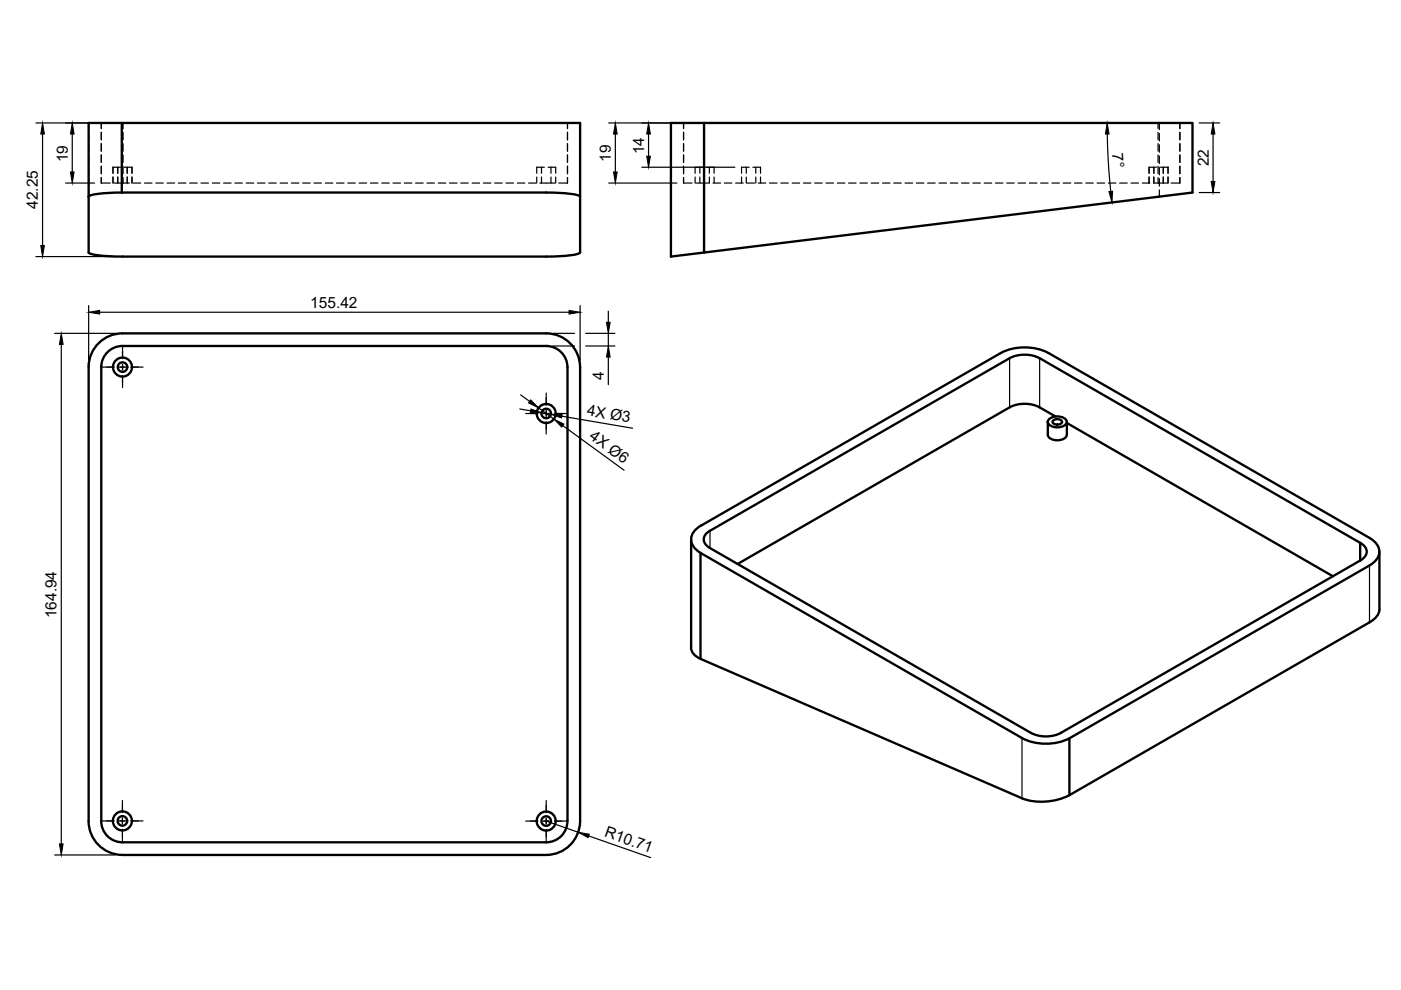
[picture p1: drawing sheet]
<svg xmlns="http://www.w3.org/2000/svg" width="297mm" height="210mm" viewBox="0 0 297 210" stroke-linecap="round" stroke-linejoin="round" font-family="sans-serif">
<defs><g id="words">
<g font-size="3.3">
<text x="14.3" y="34.4" transform="rotate(-90 14.3 34.4)">19</text>
<text x="129.5" y="34.3" transform="rotate(-90 129.5 34.3)">19</text>
<text x="136.6" y="32.7" transform="rotate(-90 136.6 32.7)">14</text>
<text x="235.8" y="32.4" transform="rotate(87 235.8 32.4)">7°</text>
<text x="256.3" y="35.2" transform="rotate(-90 256.3 35.2)">22</text>
<text x="8.1" y="44.3" transform="rotate(-90 8.1 44.3)">42.25</text>
<text x="65.8" y="65.2">155.42</text>
<text x="128" y="80.7" transform="rotate(-90 128 80.7)">4</text>
<text x="124.4" y="88.1" transform="rotate(10 124.4 88.1)">4X Ø3</text>
<text x="124.8" y="92.9" transform="rotate(36 124.8 92.9)">4X Ø6</text>
<text x="12" y="131.1" transform="rotate(-90 12 131.1)">164.94</text>
<text x="128" y="177.3" transform="rotate(19 128 177.3)">R10.71</text>
</g>
</g></defs>
<!-- layer: Smart Centers -->
<g fill="none" stroke="#000" stroke-width=".25">
<path d="M21.6 77.8h2.6M25.4 77.8h1.2M26 73.5v2.5M26 77.2v1.2M26 79.6v2.6M27.8 77.8h2.5M111.4 87.7h2.6M115.2 87.7h1.2M115.8 83.3v2.6M115.8 87.1v1.2M115.8 89.5v2.5M117.6 87.7h2.6"/>
<path d="M21.6 174.1h2.6M25.4 174.1h1.2M26 169.7v2.6M26 173.5v1.1M26 175.8v2.6M27.8 174.1h2.5M111.4 174.1h2.6M115.2 174.1h1.2M115.8 169.7v2.6M115.8 173.5v1.2M115.8 175.9v2.5M117.6 174.1h2.6"/>
</g>
<!-- layer: FD_Dimensions -->
<g fill="none" stroke="#000" stroke-width=".25">
<path d="M7.6 26.1h16.8M9 28.4v23.7M13.9 38.8h6.2M15.3 28.4v8.1M129.1 26.1h18.8M129.1 38.8h14.4M130.5 28.4v8.1M136.1 35.5h19.7M137.5 28.4v4.7M234.8 28.4l.1 4.9 .6 7.3M254.3 26.1h4.3M257.2 28.4v10.1"/>
<path d="M7.6 54.4h17M254.3 40.8h4.3M11.6 70.7h13M13 73v105.9M18.8 64.8v11.5M21.1 66.2h99.5M117.2 70.7h4.6M117.2 73.4h4.6M123 64.8v11.7M124.2 70.7h6.2M124.2 73.4h6.2M129 66v2.3"/>
<path d="M129 70.7v2.7M129 75.7v5.9M110.2 86.7l2.3 .4M110.4 83.7l1.9 1.4M114.2 86.5l3.2 2.4M114.8 87.5l2 .3M119.1 88.2l15 2.6M119.3 90.2l13 9.5M115.8 174.1l6.8 2.4M124.8 177.2l13.2 4.6M11.6 181.3h12.8"/>
</g>
<g fill="#000" stroke="#000" stroke-width=".21">
<path d="M9 26.1l.4 2.3h-.8zM14.9 36.5h.8l-.4 2.3zM15.3 26.1l.4 2.3h-.8zM130.1 36.5h.8l-.4 2.3zM130.5 26.1l.4 2.3h-.8zM137.1 33.1h.8l-.4 2.4zM137.5 26.1l.4 2.3h-.8zM234.7 26.1l.4 2.3h-.7zM256.8 38.5h.8l-.4 2.3zM257.2 26.1l.4 2.3h-.8zM8.6 52.1h.8l-.4 2.3zM235.1 40.6l.8-.1-.1 2.4z"/>
<path d="M13 70.7l.4 2.3h-.8zM18.8 66.2l2.3-.4v.8zM120.6 65.8l2.4 .4-2.4 .4zM128.6 68.3h.8l-.4 2.4zM129 73.4l.4 2.3h-.8zM112.5 84.8l1.7 1.7-2.1-1.1zM112.6 86.7l2.2 .8h-2.4zM116.8 87.8l2.4 .1-.2 .7zM117.4 88.9l2.2 1-.5 .7zM12.6 178.9h.8l-.4 2.4zM122.6 176.5l2.3 .4-.2 .7z"/>
</g>
<!-- layer: Visible -->
<g fill="none" stroke="#000" stroke-width=".5">
<path d="M25.8 26.1h-7v27.4M149.3 26.1h103.5v14.7l-103.5 12.7zM149.3 26.1h-7.1v28.3l7.1-.9M25.8 40.8a21.1 21.1 0 0 0-6.9 .8l-.1 .1M25.8 40.8v-14.7h97.2v27.4a6.3 6.3 0 0 1-3.6 .8l-3.6 .1h-89.8a22.5 22.5 0 0 1-7.1-.7l-.1-.2M25.8 40.8h90a22.5 22.5 0 0 1 7 .7l.2 .2M18.8 77.7a7.2 7.2 0 0 1 7.2-7h89.8a7.2 7.2 0 0 1 7.2 7.2v96.3a7.2 7.2 0 0 1-7.2 7.1h-90a7.2 7.2 0 0 1-7-7.2M18.8 77.7v96.4M22.6 74.9a4.5 4.5 0 0 1 3.4-1.5h89.8a4.5 4.5 0 0 1 4.5 4.5v96.1a4.5 4.5 0 0 1-4.5 4.6h-89.7a4.5 4.5 0 0 1-4.6-4.5v-96.4a4.5 4.5 0 0 1 1.1-2.8zM220.4 76a7.1 7.1 0 0 0-6.3 0l-63.6 36.5a1.91 1.91 0 0 0-1.3 1.8 1.91 1.91 0 0 0 1.2 1.8l68.2 39.3M220.4 75.9l68 39.2v3.8M214.1 86.4a7.1 7.1 0 0 1 6.3 0"/>
<path d="M214.1 86.4l-57.7 33.2M220.4 86.4l3.4 1.9M222.2 89.5v2.7a1.78 1.78 0 0 0 2 1.1 1.78 1.78 0 0 0 2-1.1v-2.7M222.4 88.9a2.77 2.77 0 0 1 3.7 .2 1.25 1.25 0 0 1-1.4 1.5 2.13 2.13 0 0 1-2.5-1.2zM223.2 89.2a1.27 1.27 0 0 1 2 .2 1.17 1.17 0 0 1-2 0zM226.2 89.7l56.4 32.5M146.5 114.4v22.9M148.5 117.2v22.5l68.2 29.6a12.8 12.8 0 0 0 10-.7M148.5 117.2l68.2 39.3a11.3 11.3 0 0 0 10 0M148.6 111.4a3 3 0 0 0-1.5 4.6l1.4 1.2M148.6 111.4l63.6-36.5a11.3 11.3 0 0 1 10.1 0l68.2 39.2a3 3 0 0 1 1.3 4.6l-1.4 1.2-63.7 36.6v12.1M288.4 115.1a1.95 1.95 0 0 1 1.4 1.8 1.95 1.95 0 0 1-1.3 1.9l-63.5 36.5a7 7 0 0 1-6.4 .1"/>
<path d="M292.5 117v12.2a3.5 3.5 0 0 1-2.1 2.8M146.5 137.3a2.84 2.84 0 0 0 2 2.4M290.4 132l-63.7 36.6"/>
<circle cx="26" cy="77.8" r="1.01"/>
<circle cx="26" cy="77.8" r="2.02"/>
<circle cx="115.8" cy="87.7" r="1.01"/>
<circle cx="115.8" cy="87.7" r="2.02"/>
<circle cx="26" cy="174.1" r="1.01"/>
<circle cx="26" cy="174.1" r="2.02"/>
<circle cx="115.8" cy="174.1" r="1.01"/>
<circle cx="115.8" cy="174.1" r="2.02"/>
</g>
<!-- layer: Hidden -->
<g fill="none" stroke="#000" stroke-width=".25">
<path d="M18.8 26.1v1.4M18.8 28.3v1.6M18.8 30.7v1.6M18.8 33.1v1.6M18.8 35.5v1.6M18.8 37.9v1.6M21.5 37.6v1.2h1.9M21.5 26.1v1.2M21.5 28v1.6M21.5 30.5v1.5M21.5 32.8v1.6M21.5 35.2v1.6"/>
<path d="M23.9 37.5v1.3M24.2 38.8h3.2M25 35.5v1.2M25 37.5v1.3M25.6 35.5h-1.7v1.2M26.1 26.1v1.2M26.1 28v1.6M26.1 30.5v1.5M26.1 32.8v1.6M26.1 35.2v1.6M26.1 37.6v1.2M26.4 35.5h1.6v1.2"/>
<path d="M27 35.5v1.2M27 37.5v1.3M28 37.5v1.3M28.2 38.8h1.6M30.6 38.8h1.6M33 38.8h1.6M35.4 38.8h1.6M37.8 38.8h1.6M40.2 38.8h1.6M42.6 38.8h1.6M45 38.8h1.6M47.4 38.8h1.6"/>
<path d="M49.8 38.8h1.6M52.2 38.8h1.6M54.6 38.8h1.6M57 38.8h1.6M59.4 38.8h1.6M61.8 38.8h1.6M64.2 38.8h1.6M66.6 38.8h1.6M69 38.8h1.6M71.3 38.8h1.6M73.7 38.8h1.6M76.1 38.8h1.6"/>
<path d="M78.5 38.8h1.6M80.9 38.8h1.6M83.3 38.8h1.6M85.7 38.8h1.6M88.1 38.8h1.6M90.5 38.8h1.6M92.9 38.8h1.6M95.3 38.8h1.6M97.7 38.8h1.6M100.1 38.8h1.6M102.5 38.8h1.6M104.9 38.8h1.6"/>
<path d="M107.3 38.8h1.6M109.7 38.8h1.6M112.1 38.8h1.6M113.8 37.5v1.3M114.5 38.8h3.2M114.8 35.5v1.2M114.8 37.5v1.3M115.4 35.5h-1.6v1.2M116.2 35.5h1.6v1.2M116.8 35.5v1.2M116.8 37.5v1.3M117.8 37.5v1.3"/>
<path d="M120.3 37.6v1.2h-1.8M120.3 26.1v1.2M120.3 28v1.6M120.3 30.5v1.5M120.3 32.8v1.6M120.3 35.2v1.6M142.2 26.1v1.8M142.2 28.7v1.6M142.2 31.1v1.6M142.2 33.5v1.6M142.2 35.8v1.6M142.2 38.2v1.6"/>
<path d="M144.9 37.6v1.2h1.8M144.9 26.1v1.2M144.9 28v1.6M144.9 30.5v1.5M144.9 32.8v1.6M144.9 35.2v1.6M147.4 37.5v1.3M148.4 35.5v1.2M148.4 37.5v1.3M149 35.5h-1.6v1.2M149.3 26.1v1.2M149.3 28v1.6"/>
<path d="M149.3 30.5v1.5M149.3 32.8v1.6M149.3 35.2v1.6M149.3 37.6v1.2M149.8 35.5h1.6v1.2M150.4 37.5v1.3h-2.9M150.4 35.5v1.2M151.2 38.8h1.6M151.4 37.5v1.3M153.6 38.8h1.6M156 38.8h1.6M157.2 37.5v1.3"/>
<path d="M158.2 35.5v1.2M158.2 37.5v1.3M158.4 38.8h1.6M158.8 35.5h-1.6v1.2M159.6 35.5h1.6v1.2M160.2 35.5v1.2M160.2 37.5v1.3M160.8 38.8h1.6M161.2 37.5v1.3M163.1 38.8h1.6M165.6 38.8h1.5M167.9 38.8h1.6"/>
<path d="M170.3 38.8h1.6M172.7 38.8h1.6M175.1 38.8h1.6M177.5 38.8h1.6M179.9 38.8h1.6M182.3 38.8h1.6M184.7 38.8h1.6M187.1 38.8h1.6M189.5 38.8h1.6M191.9 38.8h1.6M194.3 38.8h1.6M196.7 38.8h1.6"/>
<path d="M199.1 38.8h1.6M201.5 38.8h1.6M203.9 38.8h1.6M206.3 38.8h1.6M208.7 38.8h1.6M211 38.8h1.6M213.4 38.8h1.6M215.8 38.8h1.6M218.2 38.8h1.6M220.6 38.8h1.6M223 38.8h1.6M225.4 38.8h1.6"/>
<path d="M227.8 38.8h1.6M230.2 38.8h1.6M232.6 38.8h1.6M235 38.8h1.6M237.4 38.8h1.6M239.8 38.8h1.6M242.2 38.8h1.6M243.6 37.5v1.3M243.6 35.5v1.2M244.6 38.8h2.9M244.6 35.5v1.2M244.6 37.5v1.3"/>
<path d="M244.7 35.5v1.2M244.7 37.5v1.3M245.2 35.5h-1.6v1.2M245.5 26.1v1.2M245.5 28v1.6M245.5 30.5v1.5M245.5 32.8v1.6M245.5 35.2v1.6M245.5 37.6v1.2M245.8 26.1v1.4M245.8 28.3v1.6M245.8 30.7v1.6"/>
<path d="M245.8 33.1v1.6M245.8 35.5v1.6M245.8 37.9v1.6M246 35.5h1.7v1.2M246.6 35.5v1.2M246.6 37.5v1.3M246.7 35.5v1.2M246.7 37.5v1.3M247.6 35.5v1.2M247.6 37.5v1.3M247.7 37.5v1.3M250.2 37.6v1.2h-1.9"/>
<path d="M250.2 26.1v1.2M250.2 28v1.6M250.2 30.5v1.5M250.2 32.8v1.6M250.2 35.2v1.6M18.8 40.3v1.4M142.2 54.4h.1M142.2 40.6v1.6M142.2 43v1.6M142.2 45.4v1.6M142.2 47.8v1.6M142.2 50.2v1.6"/>
<path d="M142.2 52.6v1.8M245.8 40.3v1.4"/>
</g>
<!-- layer: Visible Narrow -->
<path d="M214.1 75.9v10.5M220.4 75.9v10.5M150.5 112.5v3.7M290.4 119.9v12.1M216.7 156.5v12.8" fill="none" stroke="#000" stroke-width=".25"/>
<use href="#words"/>
</svg>
